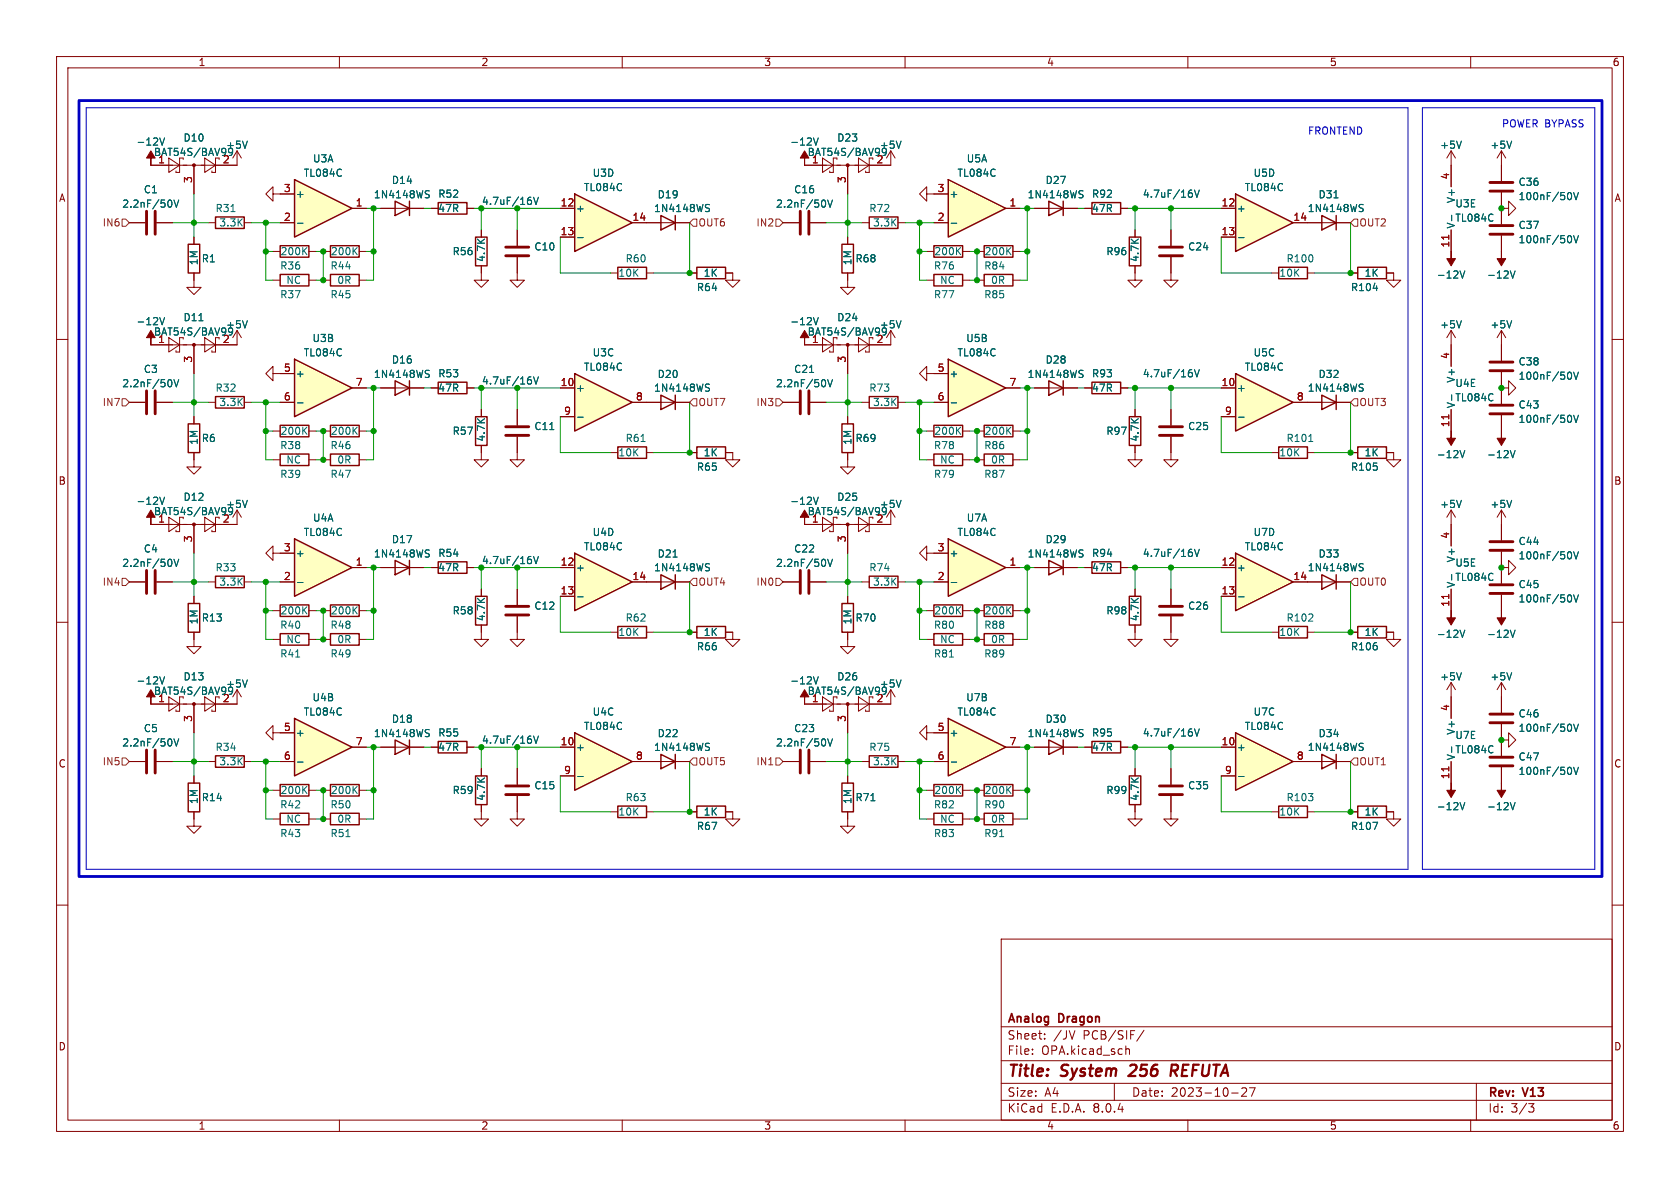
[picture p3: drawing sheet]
<svg xmlns="http://www.w3.org/2000/svg" width="297mm" height="210mm" viewBox="0 0 297 210" stroke-linecap="round" stroke-linejoin="round" font-family="sans-serif">
<defs><g id="words">
<g font-size="2.8" fill="#840000">
<text x="178" y="190.9">Title:</text>
<text x="187.7" y="190.9">System</text>
<text x="200.6" y="190.9">256</text>
<text x="208.6" y="190.9">REFUTA</text>
</g>
<g font-size="2.1" fill="#840000">
<text x="178" y="184">Sheet:</text>
<text x="178" y="181.2">Analog</text>
<text x="186.2" y="184">/JV</text>
<text x="187.2" y="181.2">Dragon</text>
<text x="191.5" y="184">PCB/SIF/</text>
<text x="178" y="186.7">File:</text>
<text x="184.1" y="186.7">OPA.kicad_sch</text>
<text x="178" y="196.9">KiCad</text>
<text x="178" y="194.1">Size:</text>
<text x="184.7" y="194.1">A4</text>
<text x="185.7" y="196.9">E.D.A.</text>
<text x="193.3" y="196.9">8.0.4</text>
<text x="200" y="194.1">Date:</text>
<text x="207" y="194.1">2023-10-27</text>
<text x="263" y="194.3">Rev:</text>
<text x="263" y="196.9">Id:</text>
<text x="267.1" y="196.9">3/3</text>
<text x="269.4" y="194.3">V13</text>
</g>
<g font-size="1.8" fill="#840000">
<text x="35" y="11.9">1</text>
<text x="85" y="11.9">2</text>
<text x="135" y="11.9">3</text>
<text x="185" y="11.9">4</text>
<text x="235" y="11.9">5</text>
<text x="285" y="11.9">6</text>
<text x="10.3" y="35.9">A</text>
<text x="285.3" y="35.9">A</text>
<text x="10.3" y="85.9">B</text>
<text x="285.3" y="85.9">B</text>
<text x="10.3" y="135.9">C</text>
<text x="285.3" y="135.9">C</text>
<text x="10.3" y="185.9">D</text>
<text x="285.3" y="185.9">D</text>
<text x="35" y="199.9">1</text>
<text x="85" y="199.9">2</text>
<text x="135" y="199.9">3</text>
<text x="185" y="199.9">4</text>
<text x="235" y="199.9">5</text>
<text x="285" y="199.9">6</text>
</g>
<g font-size="1.8" fill="#0000c2">
<text x="231.1" y="23.9">FRONTEND</text>
<text x="265.4" y="22.6">POWER BYPASS</text>
</g>
<g font-size="1.8" fill="#006464">
<text x="24" y="25.9">-12V</text>
<text x="27.1" y="27.8">BAT54S/BAV99</text>
<text x="32.3" y="25.2">D10</text>
<text x="39.9" y="26.5">+5V</text>
<text x="55.2" y="28.9">U3A</text>
<text x="139.6" y="25.9">-12V</text>
<text x="142.7" y="27.8">BAT54S/BAV99</text>
<text x="147.9" y="25.2">D23</text>
<text x="155.4" y="26.5">+5V</text>
<text x="170.8" y="28.9">U5A</text>
<text x="254.5" y="26.5">+5V</text>
<text x="263.4" y="26.5">+5V</text>
<text x="25.3" y="34.4">C1</text>
<text x="52.2" y="35.2">+</text>
<text x="53.6" y="31.5">TL084C</text>
<text x="66" y="35.3">1N4148WS</text>
<text x="69.2" y="32.7">D14</text>
<text x="77.4" y="35.2">R52</text>
<text x="103.1" y="34">TL084C</text>
<text x="104.7" y="31.5">U3D</text>
<text x="116.2" y="35.3">D19</text>
<text x="140.3" y="34.4">C16</text>
<text x="167.8" y="35.2">+</text>
<text x="169.2" y="31.5">TL084C</text>
<text x="181.6" y="35.3">1N4148WS</text>
<text x="184.7" y="32.7">D27</text>
<text x="192.9" y="35.2">R92</text>
<text x="201.9" y="35.2">4.7uF/16V</text>
<text x="220" y="34">TL084C</text>
<text x="221.5" y="31.5">U5D</text>
<text x="233" y="35.3">D31</text>
<text x="268.4" y="33">C36</text>
<text x="268.4" y="35.6">100nF/50V</text>
<text x="21.5" y="36.9">2.2nF/50V</text>
<text x="38" y="37.7">R31</text>
<text x="38.7" y="40.2">3.3K</text>
<text x="77.4" y="37.7">47R</text>
<text x="85.1" y="36.4">4.7uF/16V</text>
<text x="101.7" y="37.7">+</text>
<text x="115.5" y="37.7">1N4148WS</text>
<text x="137.1" y="36.9">2.2nF/50V</text>
<text x="153.6" y="37.7">R72</text>
<text x="154.2" y="40.2">3.3K</text>
<text x="192.9" y="37.7">47R</text>
<text x="218.6" y="37.7">+</text>
<text x="231.1" y="37.7">1N4148WS</text>
<text x="257.2" y="36.9">U3E</text>
<text x="257.2" y="39.4">TL084C</text>
<text x="257.4" y="40.5" transform="rotate(-90 257.4 40.5)">V-</text>
<text x="257.4" y="36" transform="rotate(-90 257.4 36)">V+</text>
<text x="268.4" y="40.7">C37</text>
<text x="35.2" y="47" transform="rotate(-90 35.2 47)">1M</text>
<text x="35.6" y="46.6">R1</text>
<text x="49.4" y="47.9">R36</text>
<text x="49.5" y="45.3">200K</text>
<text x="58.3" y="47.9">R44</text>
<text x="58.4" y="45.3">200K</text>
<text x="79.9" y="45.3">R56</text>
<text x="86" y="46.4" transform="rotate(-90 86 46.4)">4.7K</text>
<text x="94.4" y="44.5">C10</text>
<text x="110.5" y="46.6">R60</text>
<text x="150.7" y="47" transform="rotate(-90 150.7 47)">1M</text>
<text x="151.1" y="46.6">R68</text>
<text x="165" y="47.9">R76</text>
<text x="165.1" y="45.3">200K</text>
<text x="173.9" y="47.9">R84</text>
<text x="174" y="45.3">200K</text>
<text x="195.5" y="45.3">R96</text>
<text x="201.5" y="46.4" transform="rotate(-90 201.5 46.4)">4.7K</text>
<text x="209.9" y="44.5">C24</text>
<text x="227.3" y="46.6">R100</text>
<text x="268.4" y="43.2">100nF/50V</text>
<text x="49.4" y="52.9">R37</text>
<text x="50.5" y="50.4">NC</text>
<text x="58.3" y="52.9">R45</text>
<text x="59.5" y="50.4">0R</text>
<text x="109.2" y="49.1">10K</text>
<text x="123.1" y="51.7">R64</text>
<text x="124.3" y="49.1">1K</text>
<text x="165" y="52.9">R77</text>
<text x="166.1" y="50.4">NC</text>
<text x="173.9" y="52.9">R85</text>
<text x="175.1" y="50.4">0R</text>
<text x="226.1" y="49.1">10K</text>
<text x="238.7" y="51.7">R104</text>
<text x="241.1" y="49.1">1K</text>
<text x="253.9" y="49.4">-12V</text>
<text x="262.8" y="49.4">-12V</text>
<text x="24" y="57.7">-12V</text>
<text x="27.1" y="59.5">BAT54S/BAV99</text>
<text x="32.3" y="57">D11</text>
<text x="39.9" y="58.2">+5V</text>
<text x="139.6" y="57.7">-12V</text>
<text x="142.7" y="59.5">BAT54S/BAV99</text>
<text x="147.9" y="57">D24</text>
<text x="155.4" y="58.2">+5V</text>
<text x="254.5" y="58.2">+5V</text>
<text x="263.4" y="58.2">+5V</text>
<text x="53.6" y="63.2">TL084C</text>
<text x="55.1" y="60.7">U3B</text>
<text x="69.2" y="64.5">D16</text>
<text x="103.1" y="65.7">TL084C</text>
<text x="104.7" y="63.2">U3C</text>
<text x="169.2" y="63.2">TL084C</text>
<text x="170.7" y="60.7">U5B</text>
<text x="184.7" y="64.5">D28</text>
<text x="220" y="65.7">TL084C</text>
<text x="221.5" y="63.2">U5C</text>
<text x="268.4" y="64.8">C38</text>
<text x="21.5" y="68.7">2.2nF/50V</text>
<text x="25.3" y="66.1">C3</text>
<text x="38" y="69.4">R32</text>
<text x="38.7" y="72">3.3K</text>
<text x="52.2" y="66.9">+</text>
<text x="66" y="67">1N4148WS</text>
<text x="77.4" y="66.9">R53</text>
<text x="77.4" y="69.4">47R</text>
<text x="85.1" y="68.2">4.7uF/16V</text>
<text x="101.7" y="69.4">+</text>
<text x="115.5" y="69.4">1N4148WS</text>
<text x="116.2" y="67">D20</text>
<text x="137.1" y="68.7">2.2nF/50V</text>
<text x="140.3" y="66.1">C21</text>
<text x="153.6" y="69.4">R73</text>
<text x="154.2" y="72">3.3K</text>
<text x="167.8" y="66.9">+</text>
<text x="181.6" y="67">1N4148WS</text>
<text x="192.9" y="66.9">R93</text>
<text x="192.9" y="69.4">47R</text>
<text x="201.9" y="66.9">4.7uF/16V</text>
<text x="218.6" y="69.4">+</text>
<text x="231.1" y="69.4">1N4148WS</text>
<text x="233" y="67">D32</text>
<text x="257.2" y="68.6">U4E</text>
<text x="257.2" y="71.1">TL084C</text>
<text x="257.4" y="67.8" transform="rotate(-90 257.4 67.8)">V+</text>
<text x="268.4" y="67.3">100nF/50V</text>
<text x="49.5" y="77.1">200K</text>
<text x="58.4" y="77.1">200K</text>
<text x="79.9" y="77.1">R57</text>
<text x="94.4" y="76.2">C11</text>
<text x="165.1" y="77.1">200K</text>
<text x="174" y="77.1">200K</text>
<text x="195.5" y="77.1">R97</text>
<text x="209.9" y="76.2">C25</text>
<text x="257.4" y="72.3" transform="rotate(-90 257.4 72.3)">V-</text>
<text x="268.4" y="72.4">C43</text>
<text x="268.4" y="75">100nF/50V</text>
<text x="35.2" y="78.7" transform="rotate(-90 35.2 78.7)">1M</text>
<text x="35.6" y="78.3">R6</text>
<text x="49.4" y="79.6">R38</text>
<text x="50.5" y="82.1">NC</text>
<text x="58.3" y="79.6">R46</text>
<text x="59.5" y="82.1">0R</text>
<text x="86" y="78.2" transform="rotate(-90 86 78.2)">4.7K</text>
<text x="109.2" y="80.9">10K</text>
<text x="110.5" y="78.3">R61</text>
<text x="123.1" y="83.4">R65</text>
<text x="124.3" y="80.9">1K</text>
<text x="150.7" y="78.7" transform="rotate(-90 150.7 78.7)">1M</text>
<text x="151.1" y="78.3">R69</text>
<text x="165" y="79.6">R78</text>
<text x="166.1" y="82.1">NC</text>
<text x="173.9" y="79.6">R86</text>
<text x="175.1" y="82.1">0R</text>
<text x="201.5" y="78.2" transform="rotate(-90 201.5 78.2)">4.7K</text>
<text x="226.1" y="80.9">10K</text>
<text x="227.3" y="78.3">R101</text>
<text x="238.7" y="83.4">R105</text>
<text x="241.1" y="80.9">1K</text>
<text x="253.9" y="81.2">-12V</text>
<text x="262.8" y="81.2">-12V</text>
<text x="24" y="89.4">-12V</text>
<text x="32.3" y="88.7">D12</text>
<text x="39.9" y="90">+5V</text>
<text x="49.4" y="84.7">R39</text>
<text x="58.3" y="84.7">R47</text>
<text x="139.6" y="89.4">-12V</text>
<text x="147.9" y="88.7">D25</text>
<text x="155.4" y="90">+5V</text>
<text x="165" y="84.7">R79</text>
<text x="173.9" y="84.7">R87</text>
<text x="254.5" y="90">+5V</text>
<text x="263.4" y="90">+5V</text>
<text x="27.1" y="91.3">BAT54S/BAV99</text>
<text x="53.6" y="95">TL084C</text>
<text x="55.2" y="92.4">U4A</text>
<text x="104.7" y="95">U4D</text>
<text x="142.7" y="91.3">BAT54S/BAV99</text>
<text x="169.2" y="95">TL084C</text>
<text x="170.8" y="92.4">U7A</text>
<text x="221.5" y="95">U7D</text>
<text x="21.5" y="100.4">2.2nF/50V</text>
<text x="25.3" y="97.9">C4</text>
<text x="38" y="101.2">R33</text>
<text x="52.2" y="98.7">+</text>
<text x="66" y="98.8">1N4148WS</text>
<text x="69.2" y="96.2">D17</text>
<text x="77.4" y="98.7">R54</text>
<text x="77.4" y="101.2">47R</text>
<text x="85.1" y="99.9">4.7uF/16V</text>
<text x="101.7" y="101.2">+</text>
<text x="103.1" y="97.5">TL084C</text>
<text x="115.5" y="101.2">1N4148WS</text>
<text x="116.2" y="98.8">D21</text>
<text x="137.1" y="100.4">2.2nF/50V</text>
<text x="140.3" y="97.9">C22</text>
<text x="153.6" y="101.2">R74</text>
<text x="167.8" y="98.7">+</text>
<text x="181.6" y="98.8">1N4148WS</text>
<text x="184.7" y="96.2">D29</text>
<text x="192.9" y="98.7">R94</text>
<text x="192.9" y="101.2">47R</text>
<text x="201.9" y="98.7">4.7uF/16V</text>
<text x="218.6" y="101.2">+</text>
<text x="220" y="97.5">TL084C</text>
<text x="231.1" y="101.2">1N4148WS</text>
<text x="233" y="98.8">D33</text>
<text x="257.2" y="100.4">U5E</text>
<text x="257.4" y="99.5" transform="rotate(-90 257.4 99.5)">V+</text>
<text x="268.4" y="96.5">C44</text>
<text x="268.4" y="99.1">100nF/50V</text>
<text x="38.7" y="103.7">3.3K</text>
<text x="94.4" y="108">C12</text>
<text x="154.2" y="103.7">3.3K</text>
<text x="209.9" y="108">C26</text>
<text x="257.2" y="102.9">TL084C</text>
<text x="257.4" y="104" transform="rotate(-90 257.4 104)">V-</text>
<text x="268.4" y="104.2">C45</text>
<text x="268.4" y="106.7">100nF/50V</text>
<text x="35.2" y="110.5" transform="rotate(-90 35.2 110.5)">1M</text>
<text x="35.6" y="110.1">R13</text>
<text x="49.4" y="111.4">R40</text>
<text x="49.5" y="108.8">200K</text>
<text x="50.5" y="113.9">NC</text>
<text x="58.3" y="111.4">R48</text>
<text x="58.4" y="108.8">200K</text>
<text x="59.5" y="113.9">0R</text>
<text x="79.9" y="108.8">R58</text>
<text x="86" y="109.9" transform="rotate(-90 86 109.9)">4.7K</text>
<text x="109.2" y="112.6">10K</text>
<text x="110.5" y="110.1">R62</text>
<text x="124.3" y="112.6">1K</text>
<text x="150.7" y="110.5" transform="rotate(-90 150.7 110.5)">1M</text>
<text x="151.1" y="110.1">R70</text>
<text x="165" y="111.4">R80</text>
<text x="165.1" y="108.8">200K</text>
<text x="166.1" y="113.9">NC</text>
<text x="173.9" y="111.4">R88</text>
<text x="174" y="108.8">200K</text>
<text x="175.1" y="113.9">0R</text>
<text x="195.5" y="108.8">R98</text>
<text x="201.5" y="109.9" transform="rotate(-90 201.5 109.9)">4.7K</text>
<text x="226.1" y="112.6">10K</text>
<text x="227.3" y="110.1">R102</text>
<text x="241.1" y="112.6">1K</text>
<text x="253.9" y="112.9">-12V</text>
<text x="262.8" y="112.9">-12V</text>
<text x="49.4" y="116.4">R41</text>
<text x="58.3" y="116.4">R49</text>
<text x="123.1" y="115.2">R66</text>
<text x="165" y="116.4">R81</text>
<text x="173.9" y="116.4">R89</text>
<text x="238.7" y="115.2">R106</text>
<text x="24" y="121.2">-12V</text>
<text x="27.1" y="123">BAT54S/BAV99</text>
<text x="32.3" y="120.5">D13</text>
<text x="39.9" y="121.7">+5V</text>
<text x="55.1" y="124.2">U4B</text>
<text x="139.6" y="121.2">-12V</text>
<text x="142.7" y="123">BAT54S/BAV99</text>
<text x="147.9" y="120.5">D26</text>
<text x="155.4" y="121.7">+5V</text>
<text x="170.7" y="124.2">U7B</text>
<text x="254.5" y="120.5">+5V</text>
<text x="263.4" y="120.5">+5V</text>
<text x="25.3" y="129.6">C5</text>
<text x="52.2" y="130.4">+</text>
<text x="53.6" y="126.7">TL084C</text>
<text x="66" y="130.5">1N4148WS</text>
<text x="69.2" y="128">D18</text>
<text x="77.4" y="130.4">R55</text>
<text x="85.1" y="131.7">4.7uF/16V</text>
<text x="103.1" y="129.2">TL084C</text>
<text x="104.7" y="126.7">U4C</text>
<text x="116.2" y="130.5">D22</text>
<text x="140.3" y="129.6">C23</text>
<text x="167.8" y="130.4">+</text>
<text x="169.2" y="126.7">TL084C</text>
<text x="181.6" y="130.5">1N4148WS</text>
<text x="184.7" y="128">D30</text>
<text x="192.9" y="130.4">R95</text>
<text x="201.9" y="130.4">4.7uF/16V</text>
<text x="220" y="129.2">TL084C</text>
<text x="221.5" y="126.7">U7C</text>
<text x="233" y="130.5">D34</text>
<text x="257.2" y="130.8">U7E</text>
<text x="257.4" y="130" transform="rotate(-90 257.4 130)">V+</text>
<text x="268.4" y="127">C46</text>
<text x="268.4" y="129.6">100nF/50V</text>
<text x="21.5" y="132.2">2.2nF/50V</text>
<text x="38" y="132.9">R34</text>
<text x="38.7" y="135.5">3.3K</text>
<text x="77.4" y="132.9">47R</text>
<text x="101.7" y="132.9">+</text>
<text x="115.5" y="132.9">1N4148WS</text>
<text x="137.1" y="132.2">2.2nF/50V</text>
<text x="153.6" y="132.9">R75</text>
<text x="154.2" y="135.5">3.3K</text>
<text x="192.9" y="132.9">47R</text>
<text x="218.6" y="132.9">+</text>
<text x="231.1" y="132.9">1N4148WS</text>
<text x="257.2" y="133.4">TL084C</text>
<text x="257.4" y="134.5" transform="rotate(-90 257.4 134.5)">V-</text>
<text x="268.4" y="134.6">C47</text>
<text x="268.4" y="137.2">100nF/50V</text>
<text x="35.2" y="142.2" transform="rotate(-90 35.2 142.2)">1M</text>
<text x="35.6" y="141.8">R14</text>
<text x="49.4" y="143.1">R42</text>
<text x="49.5" y="140.6">200K</text>
<text x="58.3" y="143.1">R50</text>
<text x="58.4" y="140.6">200K</text>
<text x="79.9" y="140.6">R59</text>
<text x="86" y="141.7" transform="rotate(-90 86 141.7)">4.7K</text>
<text x="94.4" y="139.7">C15</text>
<text x="110.5" y="141.8">R63</text>
<text x="150.7" y="142.2" transform="rotate(-90 150.7 142.2)">1M</text>
<text x="151.1" y="141.8">R71</text>
<text x="165" y="143.1">R82</text>
<text x="165.1" y="140.6">200K</text>
<text x="173.9" y="143.1">R90</text>
<text x="174" y="140.6">200K</text>
<text x="195.5" y="140.6">R99</text>
<text x="201.5" y="141.7" transform="rotate(-90 201.5 141.7)">4.7K</text>
<text x="209.9" y="139.7">C35</text>
<text x="227.3" y="141.8">R103</text>
<text x="253.9" y="143.4">-12V</text>
<text x="262.8" y="143.4">-12V</text>
<text x="49.4" y="148.2">R43</text>
<text x="50.5" y="145.6">NC</text>
<text x="58.3" y="148.2">R51</text>
<text x="59.5" y="145.6">0R</text>
<text x="109.2" y="144.4">10K</text>
<text x="123.1" y="146.9">R67</text>
<text x="124.3" y="144.4">1K</text>
<text x="165" y="148.2">R83</text>
<text x="166.1" y="145.6">NC</text>
<text x="173.9" y="148.2">R91</text>
<text x="175.1" y="145.6">0R</text>
<text x="226.1" y="144.4">10K</text>
<text x="238.7" y="146.9">R107</text>
<text x="241.1" y="144.4">1K</text>
</g>
<g font-size="1.8" fill="#a90000">
<text x="27.9" y="29">1</text>
<text x="39.3" y="29">2</text>
<text x="143.4" y="29">1</text>
<text x="154.9" y="29">2</text>
<text x="34" y="32.5" transform="rotate(-90 34 32.5)">3</text>
<text x="50.1" y="34">3</text>
<text x="149.6" y="32.5" transform="rotate(-90 149.6 32.5)">3</text>
<text x="165.7" y="34">3</text>
<text x="256.3" y="31.8" transform="rotate(-90 256.3 31.8)">4</text>
<text x="50.1" y="39.1">2</text>
<text x="62.8" y="36.6">1</text>
<text x="99" y="36.6">12</text>
<text x="99" y="41.7">13</text>
<text x="111.7" y="39.1">14</text>
<text x="165.7" y="39.1">2</text>
<text x="178.4" y="36.6">1</text>
<text x="215.9" y="36.6">12</text>
<text x="215.9" y="41.7">13</text>
<text x="228.6" y="39.1">14</text>
<text x="256.3" y="43.9" transform="rotate(-90 256.3 43.9)">11</text>
<text x="27.9" y="60.7">1</text>
<text x="34" y="64.2" transform="rotate(-90 34 64.2)">3</text>
<text x="39.3" y="60.7">2</text>
<text x="50.1" y="65.8">5</text>
<text x="143.4" y="60.7">1</text>
<text x="149.6" y="64.2" transform="rotate(-90 149.6 64.2)">3</text>
<text x="154.9" y="60.7">2</text>
<text x="165.7" y="65.8">5</text>
<text x="256.3" y="63.6" transform="rotate(-90 256.3 63.6)">4</text>
<text x="50.1" y="70.9">6</text>
<text x="62.8" y="68.3">7</text>
<text x="99" y="68.3">10</text>
<text x="112.3" y="70.9">8</text>
<text x="165.7" y="70.9">6</text>
<text x="178.4" y="68.3">7</text>
<text x="215.9" y="68.3">10</text>
<text x="229.2" y="70.9">8</text>
<text x="99.6" y="73.4">9</text>
<text x="216.5" y="73.4">9</text>
<text x="256.3" y="75.6" transform="rotate(-90 256.3 75.6)">11</text>
<text x="27.9" y="92.5">1</text>
<text x="34" y="96" transform="rotate(-90 34 96)">3</text>
<text x="39.3" y="92.5">2</text>
<text x="143.4" y="92.5">1</text>
<text x="149.6" y="96" transform="rotate(-90 149.6 96)">3</text>
<text x="154.9" y="92.5">2</text>
<text x="256.3" y="95.3" transform="rotate(-90 256.3 95.3)">4</text>
<text x="50.1" y="97.5">3</text>
<text x="62.8" y="100.1">1</text>
<text x="99" y="100.1">12</text>
<text x="165.7" y="97.5">3</text>
<text x="178.4" y="100.1">1</text>
<text x="215.9" y="100.1">12</text>
<text x="50.1" y="102.6">2</text>
<text x="99" y="105.2">13</text>
<text x="111.7" y="102.6">14</text>
<text x="165.7" y="102.6">2</text>
<text x="215.9" y="105.2">13</text>
<text x="228.6" y="102.6">14</text>
<text x="256.3" y="107.4" transform="rotate(-90 256.3 107.4)">11</text>
<text x="27.9" y="124.2">1</text>
<text x="39.3" y="124.2">2</text>
<text x="143.4" y="124.2">1</text>
<text x="154.9" y="124.2">2</text>
<text x="256.3" y="125.8" transform="rotate(-90 256.3 125.8)">4</text>
<text x="34" y="127.7" transform="rotate(-90 34 127.7)">3</text>
<text x="50.1" y="129.3">5</text>
<text x="62.8" y="131.8">7</text>
<text x="99" y="131.8">10</text>
<text x="149.6" y="127.7" transform="rotate(-90 149.6 127.7)">3</text>
<text x="165.7" y="129.3">5</text>
<text x="178.4" y="131.8">7</text>
<text x="215.9" y="131.8">10</text>
<text x="50.1" y="134.4">6</text>
<text x="99.6" y="136.9">9</text>
<text x="112.3" y="134.4">8</text>
<text x="165.7" y="134.4">6</text>
<text x="216.5" y="136.9">9</text>
<text x="229.2" y="134.4">8</text>
<text x="256.3" y="137.8" transform="rotate(-90 256.3 137.8)">11</text>
</g>
<g font-size="1.8" fill="#725600">
<text x="18.1" y="40.2">IN6</text>
<text x="123.4" y="40.2">OUT6</text>
<text x="133.6" y="40.2">IN2</text>
<text x="240.2" y="40.2">OUT2</text>
<text x="18.1" y="72">IN7</text>
<text x="123.4" y="72">OUT7</text>
<text x="133.6" y="72">IN3</text>
<text x="240.2" y="72">OUT3</text>
<text x="18.1" y="103.7">IN4</text>
<text x="123.4" y="103.7">OUT4</text>
<text x="133.6" y="103.7">IN0</text>
<text x="240.2" y="103.7">OUT0</text>
<text x="18.1" y="135.5">IN5</text>
<text x="123.4" y="135.5">OUT5</text>
<text x="133.6" y="135.5">IN1</text>
<text x="240.2" y="135.5">OUT1</text>
</g>
</g></defs>
<g fill="none" stroke="#840000" stroke-width=".18">
<path d="M10 10h277v190h-277zM12 12h273v186h-273zM60 10v2M110 10v2M160 10v2M210 10v2M260 10v2M36.8 39.4h1.3M43.2 39.4h1.2M10 60h2M34.3 48.3v2.5h1.3l-1.3 1.3-1.3-1.3h1.3M34.3 41.9v1.3"/>
<path d="M285 60h2M91.4 72.4v2.8M91.4 77.2v2.8M85.1 80v1.3h1.3l-1.3 1.3-1.3-1.3h1.3M10 110h2M76.2 100.3h1.3M82.5 100.3h1.3M285 110h2M22.9 134.6h2.8M27.7 134.6h2.8M41.9 121.9l-.8 1.3M41.9 121.9v2.6"/>
<path d="M41.9 121.9l.8 1.3M10 160h2M285 160h2M177 166h108v32h-108zM60 198v2M110 198v2M160 198v2M177 194.5h108M177 191.5h108M177 187.5h108M177 181.5h108M182.5 186.3v.1"/>
<path d="M182.5 185.5v.1M184.7 183.6v.1M184.7 182.8v.1M190 182.2l-.5 1.5M197 191.5v3M199 184.9v1.5M199 185.5l.2-.1 .4 .1 .1 .9M202.2 182.1l-1.2 2M210 198v2M217.7 193.2h1.2M219.5 192.4l.6-.1 .2 .1 .1 .3-.9 1.1h.9M220.9 192.3h1l-.7 1.5"/>
<path d="M260 198v2M261 191.5v6.5M270.2 195.1h1l-.5 .6 .4 .1 .1 .5-.3 .3h-.4"/>
</g>
<path d="M200.8 189.1l-1.3 1.1h1.2M207.5 189.3l.6 .9M207.9 188.2h-.7l-.3 2M208 189.2l-1 .1" fill="none" stroke="#840000" stroke-width=".4"/>
<path d="M89.4 75.4h4.1M89.4 77h4.1M25.9 132.6v4.1M27.4 132.6v4.1" fill="none" stroke="#840000" stroke-width=".51"/>
<path d="M40.8 37.4h.8M93.6 66.6h.2M93.7 67.1l.3 .2v.3l-.3 .3M94.3 66.6l.5 1.3 .4-1.3M97.2 75.9h.7M30.2 130.7l.2 .4-.2 .7M30.8 130.6l.4 1.3 .4-1.3M43.7 120.2l-.4 1.3" fill="none" stroke="#006464" stroke-width=".18"/>
<path d="M38.1 38.4h5.1v2h-5.1zM33.3 43.2h2v5.1h-2zM77.5 99.3h5v2h-5z" fill="none" stroke="#840000" stroke-width=".25"/>
<path d="M52.1 63.5l10.1 5.1-10.1 5.1z" fill="#ffffc2"/>
<path d="M49.5 43.4h5.1v2.1h-5.1zM49.5 48.5h5.1v2h-5.1zM58.4 48.5h5.1v2h-5.1zM58.4 43.4h5.1v2.1h-5.1zM52.1 63.5l10.1 5.1-10.1 5.1zM69.8 67.3l2.6 1.3-2.6 1.3zM72.4 67.3v2.6" fill="none" stroke="#840000" stroke-width=".25"/>
<g fill="none" stroke="#840000" stroke-width=".18">
<path d="M29.8 59.7l1.9 1.3-1.9 1.2zM31.7 59.7v2.5h-.6v-.2M36.2 59.7l1.9 1.3-1.9 1.2zM38.1 59.7v2.5h-.6v-.2M41.9 58.4l-.8 1.3M41.9 58.4v2.6h-15.2M41.9 58.4l.8 1.3M48.3 49.5h1.2M48.3 44.5h1.2M54.6 49.5h1.3M54.6 44.5h1.3M57.1 49.5h1.3"/>
<path d="M57.1 44.5h1.3M63.5 49.5h1.3M63.5 44.5h1.3M22.9 71.1h2.8M27.7 71.1h2.8M34.3 61v5M48.3 66v-1.2l-1.3 1.2 1.3 1.3v-1.3h3.8M49.5 71.1h2.6M62.2 68.6h2.6M67.3 68.6h7.6"/>
</g>
<g fill="none" stroke="#006464" stroke-width=".18">
<path d="M28.2 56.1l.5 1.3 .4-1.3M35.2 56.7h.7M41.1 58.7l-.3 .5M43.7 56.7l-.4 1.3M53.7 44.3l.6 .7M54.3 43.8l-.8 .7M62.6 44.3l.5 .7M63.1 43.8l-.7 .7M30.2 67.2l.2 .4-.2 .7M30.8 67.1l.4 1.3 .4-1.3M52.6 71.2h1M75.4 66.1l.4 .1 .1 .3-.2 .2h-.3"/>
<path d="M75.4 65.5h.5"/>
</g>
<g fill="#840000" stroke="#840000" stroke-width=".18">
<path d="M26.7 58.4l.7 1.3h-.7v1.3v-1.3h-.8z"/>
<circle cx="34.3" cy="61" r=".25"/>
</g>
<path d="M25.9 69.1v4.1M27.4 69.1v4.1" fill="none" stroke="#840000" stroke-width=".51"/>
<path d="M167.6 127l10.2 5.1-10.2 5.1z" fill="#ffffc2"/>
<g fill="none" stroke="#840000" stroke-width=".25">
<path d="M84.1 41.9h2v5.1h-2zM109.2 47.2h5.1v2.1h-5.1zM38.1 70.1h5.1v2h-5.1zM77.5 67.6h5v2h-5zM84.1 73.7h2v5h-2zM109.2 79h5.1v2h-5.1zM116.8 69.9l2.6 1.2-2.6 1.3zM119.4 69.9v2.5M123.2 79h5.1v2h-5.1zM38.1 101.9h5.1v2h-5.1zM84.1 105.4h2v5.1h-2zM58.4 138.7h5.1v2h-5.1z"/>
<path d="M69.8 130.8l2.6 1.3-2.6 1.3zM72.4 130.8v2.6M84.1 137.2h2v5h-2zM116.8 133.4l2.6 1.2-2.6 1.3zM119.4 133.4v2.5M167.6 127l10.2 5.1-10.2 5.1z"/>
</g>
<g fill="none" stroke="#840000" stroke-width=".18">
<path d="M85.1 47v2.5h1.3l-1.3 1.3-1.3-1.3h1.3M85.1 40.6v1.3M91.4 45.5v4h1.3l-1.3 1.3-1.2-1.3h1.2M91.4 40.6v2.8M107.9 48.3h1.3M114.3 48.3h1.3M145.4 59.7l1.9 1.3-1.9 1.2zM147.3 59.7v2.5h-.6v-.2M149.9 49.5v1.3h1.2l-1.2 1.3-1.3-1.3h1.3M151.8 59.7l1.9 1.3-1.9 1.2zM153.7 59.7v2.5h-.7v-.2M36.8 71.1h1.3"/>
<path d="M43.2 71.1h1.2M76.2 68.6h1.3M82.5 68.6h1.3M85.1 72.4v1.3M85.1 78.7v1.3M114.3 71.1h7.6M142.2 61h15.3M149.9 61v5M26.7 92.7h15.2M29.8 91.4l1.9 1.3-1.9 1.3zM31.7 91.4v2.6h-.6v-.3M34.3 81.3v1.3h1.3l-1.3 1.2-1.3-1.2h1.3"/>
<path d="M34.3 92.7v5.1M36.2 91.4l1.9 1.3-1.9 1.3zM38.1 91.4v2.6h-.6v-.3M107.9 80h1.3M114.3 80h1.3M121.9 80h1.3M128.3 80h1.2v1.3h1.3l-1.3 1.3-1.2-1.3h1.2M22.9 102.9h2.8M27.7 102.9h2.8M34.3 113v1.3h1.3l-1.3 1.3-1.3-1.3h1.3M36.8 102.9h1.3M43.2 102.9h1.2"/>
<path d="M85.1 110.5v2.5h1.3l-1.3 1.3-1.3-1.3h1.3M85.1 104.1v1.3M91.4 109v4h1.3l-1.3 1.3-1.2-1.3h1.2M91.4 104.1v2.8M48.3 129.5v-1.2l-1.3 1.2 1.3 1.3v-1.3h1.2M57.1 139.7h1.3M63.5 139.7h1.3M67.3 132.1h7.6M85.1 135.9v1.3M114.3 134.6h7.6M165.1 129.5h2.5M165.1 134.6h2.5"/>
<path d="M177.8 132.1h2.5M85.1 142.2v2.6h1.3l-1.3 1.3-1.3-1.3h1.3M91.4 143.5v1.3h1.3l-1.3 1.3-1.2-1.3h1.2M129.5 143.5v1.3h1.3l-1.3 1.3-1.2-1.3h1.2"/>
</g>
<g fill="none" stroke="#006464" stroke-width=".18">
<path d="M93.6 34.9h.2M93.7 35.4l.3 .2v.3l-.3 .2M94.3 34.9l.5 1.2 .4-1.2M156.7 58.7l-.4 .5M113.3 78h.7M124.9 68.5l.4 .1 .1 .3-.2 .3h-.3M124.9 67.9h.5M30.2 98.9l.2 .4-.2 .8M30.8 98.9l.4 1.2 .4-1.2M41.1 90.4l-.3 .6M93.6 98.4h.2M93.7 98.9l.3 .2v.3l-.3 .2"/>
<path d="M94.3 98.4l.5 1.2 .4-1.2M62.6 139.6l.5 .7M63.1 139l-.7 .7M75.4 129.6l.4 .1 .1 .3-.2 .2h-.3M75.4 129h.5M124.9 132l.4 .1 .1 .3-.2 .3h-.3M124.9 131.4h.5M168.2 134.7h.9"/>
</g>
<path d="M89.4 43.7h4.1M89.4 45.2h4.1M25.9 100.8v4.1M27.4 100.8v4.1M89.4 107.2h4.1M89.4 108.7h4.1" fill="none" stroke="#840000" stroke-width=".51"/>
<g fill="#840000" stroke="#840000" stroke-width=".18">
<circle cx="34.3" cy="92.7" r=".25"/>
<circle cx="149.9" cy="61" r=".25"/>
</g>
<path d="M101.6 66l10.2 5.1-10.2 5.1z" fill="#ffffc2"/>
<path d="M101.6 66l10.2 5.1-10.2 5.1z" fill="none" stroke="#840000" stroke-width=".25"/>
<path d="M99.1 68.6h2.5M99.1 73.7h2.5M111.8 71.1h2.5" fill="none" stroke="#840000" stroke-width=".18"/>
<path d="M102.1 73.8h1" fill="none" stroke="#006464" stroke-width=".18"/>
<path d="M101.6 97.8l10.2 5.1-10.2 5.1z" fill="#ffffc2"/>
<path d="M101.6 97.8l10.2 5.1-10.2 5.1zM109.2 110.7h5.1v2.1h-5.1zM116.8 101.6l2.6 1.3-2.6 1.2zM119.4 101.6v2.5M123.2 110.7h5.1v2.1h-5.1zM148.8 106.7h2.1v5.1h-2.1z" fill="none" stroke="#840000" stroke-width=".25"/>
<g fill="none" stroke="#840000" stroke-width=".18">
<path d="M163.8 34.3v-1.3l-1.2 1.3 1.2 1.3v-1.3h1.3M41.9 90.2l-.8 1.2M41.9 90.2v2.5M41.9 90.2l.8 1.2M99.1 100.3h2.5M99.1 105.4h2.5M107.9 111.8h1.3M111.8 102.9h10.1M114.3 111.8h1.3M121.9 111.8h1.3M128.3 111.8h1.2v1.2h1.3l-1.3 1.3-1.2-1.3h1.2M149.9 105.4v1.3"/>
<path d="M149.9 111.8v1.2M91.4 135.9v2.8M91.4 140.7v2.8"/>
</g>
<path d="M28.2 87.9l.5 1.3 .4-1.3M43.7 88.4l-.4 1.3M119 98.5h.7M124.9 99.6l.5 .1M102.1 105.5h1M124.9 100.2l.4 .2 .1 .3-.2 .2h-.3M93.6 130.1h.2M93.7 130.6l.3 .2v.3l-.3 .3M94.3 130.1l.5 1.3 .4-1.3" fill="none" stroke="#006464" stroke-width=".18"/>
<path d="M26.7 90.2l.7 1.2h-.7v1.3v-1.3h-.8z" fill="#840000" stroke="#840000" stroke-width=".18"/>
<path d="M89.4 138.9h4.1M89.4 140.5h4.1" fill="none" stroke="#840000" stroke-width=".51"/>
<path d="M101.6 129.5l10.2 5.1-10.2 5.1z" fill="#ffffc2"/>
<path d="M123.2 47.2h5.1v2.1h-5.1zM33.3 74.9h2v5.1h-2zM185.4 99.1l2.6 1.2-2.6 1.3zM188 99.1v2.5M49.5 112h5.1v2h-5.1zM77.5 131.1h5v2h-5zM101.6 129.5l10.2 5.1-10.2 5.1zM185.4 130.8l2.6 1.3-2.6 1.3zM188 130.8v2.6M109.2 142.5h5.1v2h-5.1z" fill="none" stroke="#840000" stroke-width=".25"/>
<g fill="none" stroke="#840000" stroke-width=".18">
<path d="M121.9 48.3h1.3M128.3 48.3h1.2v1.2h1.3l-1.3 1.3-1.2-1.3h1.2M34.3 73.7v1.2M34.3 80v1.3M200.7 80v1.3h1.2l-1.2 1.3-1.3-1.3h1.3M48.3 113h1.2M54.6 113h1.3M182.9 100.3h7.6M76.2 132.1h1.3M82.5 132.1h1.3M99.1 132.1h2.5M99.1 137.2h2.5"/>
<path d="M111.8 134.6h2.5M182.9 132.1h7.6M107.9 143.5h1.3M114.3 143.5h1.3"/>
</g>
<path d="M143.8 56.1l.4 1.3 .5-1.3M191 97.8l.3 .1 .2 .3-.3 .3h-.3M191 97.2l.5 .1M52.3 116.1h.7M102.1 137.3h1M191 129.6l.3 .1 .2 .3-.3 .2h-.3M191 129h.5" fill="none" stroke="#006464" stroke-width=".18"/>
<path d="M142.2 58.4l.8 1.3h-.8v1.3v-1.3h-.7z" fill="#840000" stroke="#840000" stroke-width=".18"/>
<path d="M52.1 127l10.1 5.1-10.1 5.1z" fill="#ffffc2"/>
<path d="M58.4 106.9h5.1v2.1h-5.1zM52.1 127l10.1 5.1-10.1 5.1z" fill="none" stroke="#840000" stroke-width=".25"/>
<path d="M48.3 97.8v-1.3l-1.3 1.3 1.3 1.3v-1.3h1.2M57.1 108h1.3M63.5 108h1.3M49.5 129.5h2.6M49.5 134.6h2.6M62.2 132.1h2.6" fill="none" stroke="#840000" stroke-width=".18"/>
<path d="M62.6 107.8l.5 .7M63.1 107.3l-.7 .7M52.6 134.7h1" fill="none" stroke="#006464" stroke-width=".18"/>
<path d="M52.1 95.3l10.1 5-10.1 5.1z" fill="#ffffc2"/>
<g fill="none" stroke="#840000" stroke-width=".25">
<path d="M49.5 75.2h5.1v2h-5.1zM58.4 75.2h5.1v2h-5.1zM185.4 67.3l2.6 1.3-2.6 1.3zM188 67.3v2.6M193 67.6h5.1v2h-5.1zM199.6 73.7h2.1v5h-2.1zM49.5 80.3h5.1v2h-5.1zM52.1 95.3l10.1 5-10.1 5.1zM58.4 80.3h5.1v2h-5.1zM69.8 99.1l2.6 1.2-2.6 1.3zM72.4 99.1v2.5M193 99.3h5.1v2h-5.1z"/>
<path d="M33.3 106.7h2v5.1h-2zM49.5 106.9h5.1v2.1h-5.1zM58.4 112h5.1v2h-5.1zM33.3 138.4h2v5.1h-2zM38.1 133.6h5.1v2h-5.1zM49.5 138.7h5.1v2h-5.1zM193 131.1h5.1v2h-5.1z"/>
</g>
<g fill="none" stroke="#840000" stroke-width=".18">
<path d="M200.7 48.3v1.2h1.2l-1.2 1.3-1.3-1.3h1.3M48.3 76.2h1.2M54.6 76.2h1.3M57.1 76.2h1.3M63.5 76.2h1.3M182.9 68.6h7.6M191.8 68.6h1.2M198.1 68.6h1.3M200.7 72.4v1.3M200.7 78.7v1.3M48.3 81.3h1.2M49.5 97.8h2.6"/>
<path d="M54.6 81.3h1.3M57.1 81.3h1.3M63.5 81.3h1.3M91.4 80v1.3h1.3l-1.3 1.3-1.2-1.3h1.2M34.3 105.4v1.3M34.3 111.8v1.2M48.3 108h1.2M49.5 102.9h2.6M54.6 108h1.3M57.1 113h1.3M62.2 100.3h2.6M63.5 113h1.3"/>
<path d="M67.3 100.3h7.6M191.8 100.3h1.2M198.1 100.3h1.3M26.7 124.5h15.2M29.8 123.2l1.9 1.3-1.9 1.2zM31.7 123.2v2.5h-.6v-.2M34.3 124.5v5M34.3 137.2v1.2M36.2 123.2l1.9 1.3-1.9 1.2zM36.8 134.6h1.3M38.1 123.2v2.5h-.6v-.2M43.2 134.6h1.2"/>
<path d="M48.3 139.7h1.2M54.6 139.7h1.3M191.8 132.1h1.2M198.1 132.1h1.3M34.3 143.5v1.3"/>
</g>
<g fill="none" stroke="#006464" stroke-width=".18">
<path d="M53.7 76.1l.6 .7M54.3 75.5l-.8 .7M62.6 76.1l.5 .7M63.1 75.5l-.7 .7M191 66.1l.3 .1 .2 .3-.3 .2h-.3M191 65.5h.5M75.4 97.8l.4 .1 .1 .3-.2 .3h-.3M75.4 97.2l.5 .1M28.2 119.6l.5 1.3 .4-1.3M52.6 103h1M53.7 107.8l.6 .7M54.3 107.3l-.8 .7"/>
<path d="M41.1 122.2l-.3 .5M53.7 139.6l.6 .7M54.3 139l-.8 .7"/>
</g>
<g fill="#840000" stroke="#840000" stroke-width=".18">
<path d="M26.7 121.9l.7 1.3h-.7v1.3v-1.3h-.8z"/>
<circle cx="34.3" cy="124.5" r=".25"/>
</g>
<path d="M218.4 34.3l10.2 5.1-10.2 5.1z" fill="#ffffc2"/>
<path d="M218.4 34.3l10.2 5.1-10.2 5.1zM233.7 38.1l2.5 1.3-2.5 1.2zM236.2 38.1v2.5M226.1 47.2h5v2.1h-5zM240 47.2h5.1v2.1h-5.1zM226.1 79h5v2h-5zM233.7 69.9l2.5 1.2-2.5 1.3zM236.2 69.9v2.5" fill="none" stroke="#840000" stroke-width=".25"/>
<g fill="none" stroke="#840000" stroke-width=".18">
<path d="M215.9 36.8h2.5M228.6 39.4h10.2M207 45.5v4h1.3l-1.3 1.3-1.3-1.3h1.3M207 40.6v2.8M215.9 41.9h2.5M224.8 48.3h1.3M231.1 48.3h1.3M238.8 48.3h1.2M245.1 48.3h1.3v1.2h1.2l-1.2 1.3-1.3-1.3h1.3M207 77.2v4.1h1.3l-1.3 1.3-1.3-1.3h1.3M207 72.4v2.8M231.1 71.1h7.7"/>
<path d="M224.8 80h1.3M231.1 80h1.3"/>
</g>
<g fill="none" stroke="#006464" stroke-width=".18">
<path d="M210.4 33.6h.3M210.6 34.1l.2 .2v.3l-.2 .3M211.2 33.6l.4 1.3 .4-1.3M235.8 35h.8M240.5 36.7l.4 .2 .1 .3-.2 .2h-.3M240.5 36.1l.5 .1M219 42h.9M242.8 51h.7M210.4 65.3h.3M210.6 65.8l.2 .3v.3l-.2 .2M211.2 65.3l.4 1.3 .4-1.3M231.4 78h.7"/>
<path d="M240.5 68.5l.4 .1 .1 .3-.2 .3h-.3M240.5 67.9h.5"/>
</g>
<path d="M205 43.7h4M205 45.2h4M205 75.4h4M205 77h4" fill="none" stroke="#840000" stroke-width=".51"/>
<path d="M218.4 66l10.2 5.1-10.2 5.1z" fill="#ffffc2"/>
<path d="M199.6 41.9h2.1v5.1h-2.1zM218.4 66l10.2 5.1-10.2 5.1zM226.1 110.7h5v2.1h-5zM233.7 101.6l2.5 1.3-2.5 1.2zM236.2 101.6v2.5M240 110.7h5.1v2.1h-5.1zM233.7 133.4l2.5 1.2-2.5 1.3zM236.2 133.4v2.5" fill="none" stroke="#840000" stroke-width=".25"/>
<g fill="none" stroke="#840000" stroke-width=".18">
<path d="M256.5 29.2v3.8M265.4 36.8h1.3v-1.2l1.3 1.2-1.3 1.3v-1.3M265.4 29.2v2.8M265.4 34v5.6M200.7 40.6v1.3M200.7 47v1.3M256.5 58.4l-.7 1.3M256.5 40.6v3.9M256.5 58.4v6.4M256.5 58.4l.8 1.3M265.4 58.4l-.7 1.3M265.4 41.7v2.8"/>
<path d="M265.4 58.4v5.4M265.4 58.4l.8 1.3M215.9 68.6h2.5M215.9 73.7h2.5M228.6 71.1h2.5M256.5 72.4v3.8M265.4 68.6h1.3v-1.3l1.3 1.3-1.3 1.3v-1.3M265.4 65.8v5.6M265.4 73.4v2.8M246.4 80v1.3h1.2l-1.2 1.3-1.3-1.3h1.3M224.8 111.8h1.3M231.1 111.8h1.3"/>
<path d="M231.1 102.9h7.7M238.8 111.8h1.2M245.1 111.8h1.3v1.2h1.2l-1.2 1.3-1.3-1.3h1.3M231.1 134.6h7.7M256.5 120.7v2.5M256.5 120.7l-.7 1.2M256.5 120.7l.8 1.2"/>
</g>
<g fill="none" stroke="#006464" stroke-width=".18">
<path d="M277.5 34a.79 .79 0 0 1 0 1.3M278.2 34l.4 1.3 .4-1.3M258.1 47.9l.4 1.3 .5-1.3M258.4 56.7l-.5 1.3M267 47.9l.4 1.3 .4-1.3M267.2 56.7l-.4 1.3M277.5 41.7a.79 .79 0 0 1 0 1.2M278.2 41.7l.4 1.2 .4-1.2M219 73.8h.9M258.1 79.6l.4 1.3 .5-1.3M267 79.6l.4 1.3 .4-1.3M277.5 65.8a.79 .79 0 0 1 0 1.3"/>
<path d="M277.5 73.4a.79 .79 0 0 1 0 1.3M278.2 73.4l.4 1.3 .4-1.3M278.2 65.8l.4 1.3 .4-1.3M240.5 99.6l.5 .1M240.5 100.2l.4 .2 .1 .3-.2 .2h-.3M258.4 118.9l-.5 1.3M240.5 132l.4 .1 .1 .3-.2 .3h-.3M240.5 131.4h.5"/>
</g>
<g fill="#840000" stroke="#840000" stroke-width=".18">
<path d="M256.5 76.2v1.3h.8l-.8 1.2-.7-1.2h.7z"/>
<path d="M265.4 76.2v1.3h.8l-.8 1.2-.7-1.2h.7z"/>
<path d="M256.5 44.5v1.2h.8l-.8 1.3-.7-1.3h.7z"/>
<path d="M265.4 44.5v1.2h.8l-.8 1.3-.7-1.3h.7z"/>
</g>
<path d="M263.4 39.9h4.1M263.4 32.3h4.1M263.4 33.8h4.1M263.4 41.4h4.1M263.4 71.6h4.1M263.4 73.2h4.1M263.4 64h4.1M263.4 65.5h4.1" fill="none" stroke="#840000" stroke-width=".51"/>
<path d="M256.1 41.6v.7M256.1 73.3v.8" fill="none" stroke="#a90000" stroke-width=".18"/>
<path d="M218.4 97.8l10.2 5.1-10.2 5.1z" fill="#ffffc2"/>
<path d="M218.4 97.8l10.2 5.1-10.2 5.1zM199.6 105.4h2.1v5.1h-2.1zM199.6 137.2h2.1v5h-2.1zM226.1 142.5h5v2h-5z" fill="none" stroke="#840000" stroke-width=".25"/>
<g fill="none" stroke="#840000" stroke-width=".18">
<path d="M256.5 90.2v6.3M256.5 90.2l-.7 1.2M256.5 90.2l.8 1.2M265.4 90.2l-.7 1.2M265.4 90.2v5.3M265.4 97.5v5.6M265.4 90.2l.8 1.2M200.7 110.5v2.5h1.2l-1.2 1.3-1.3-1.3h1.3M200.7 104.1v1.3M207 109v4h1.3l-1.3 1.3-1.3-1.3h1.3M207 104.1v2.8M215.9 100.3h2.5"/>
<path d="M215.9 105.4h2.5M228.6 102.9h2.5M256.5 104.1v3.9M265.4 100.3h1.3v-1.2l1.3 1.2-1.3 1.3v-1.3M265.4 105.2v2.8M200.7 135.9v1.3M256.5 123.2v3.8M256.5 134.6v3.8M265.4 130.8h1.3v-1.3l1.3 1.3-1.3 1.3v-1.3M265.4 120.7v5.3M265.4 128v5.6M265.4 135.6v2.8"/>
<path d="M265.4 120.7l-.7 1.2M265.4 120.7l.8 1.2M200.7 142.2v2.6h1.2l-1.2 1.3-1.3-1.3h1.3M207 143.5v1.3h1.3l-1.3 1.3-1.3-1.3h1.3M224.8 143.5h1.3M231.1 143.5h1.3"/>
</g>
<g fill="none" stroke="#006464" stroke-width=".18">
<path d="M210.4 97.1h.3M210.6 97.6l.2 .2v.3l-.2 .3M211.2 97.1l.4 1.3 .4-1.3M258.4 88.4l-.5 1.3M267.2 88.4l-.4 1.3M277.5 97.5a.79 .79 0 0 1 0 1.3M278.2 97.5l.4 1.3 .4-1.3M219 105.5h.9M258.1 111.4l.4 1.3 .5-1.3M267 111.4l.4 1.3 .4-1.3M267.2 118.9l-.4 1.3M277.5 105.2a.79 .79 0 0 1 0 1.2"/>
<path d="M278.2 105.2l.4 1.2 .4-1.2M277.5 128a.79 .79 0 0 1 0 1.3M277.5 135.6a.79 .79 0 0 1 0 1.3M278.2 128l.4 1.3 .4-1.3M278.2 135.6l.4 1.3 .4-1.3"/>
</g>
<path d="M263.4 95.8h4.1M263.4 97.3h4.1M205 107.2h4M205 108.7h4M263.4 103.4h4.1M263.4 104.9h4.1M263.4 126.2h4.1M263.4 127.8h4.1M263.4 133.9h4.1M263.4 135.4h4.1" fill="none" stroke="#840000" stroke-width=".51"/>
<g fill="#840000" stroke="#840000" stroke-width=".18">
<path d="M256.5 108v1.2h.8l-.8 1.3-.7-1.3h.7z"/>
<path d="M265.4 108v1.2h.8l-.8 1.3-.7-1.3h.7z"/>
</g>
<path d="M256.1 105.1v.7M256.1 135.6v.7" fill="none" stroke="#a90000" stroke-width=".18"/>
<path d="M218.4 129.5l10.2 5.1-10.2 5.1z" fill="#ffffc2"/>
<path d="M165.1 75.2h5.1v2h-5.1zM174 75.2h5.1v2h-5.1zM165.1 80.3h5.1v2h-5.1zM174 80.3h5.1v2h-5.1zM148.8 138.4h2.1v5.1h-2.1zM218.4 129.5l10.2 5.1-10.2 5.1zM123.2 142.5h5.1v2h-5.1z" fill="none" stroke="#840000" stroke-width=".25"/>
<g fill="none" stroke="#840000" stroke-width=".18">
<path d="M163.8 76.2h1.3M170.2 76.2h1.2M172.7 76.2h1.3M179.1 76.2h1.2M142.2 92.7h15.3M145.4 91.4l1.9 1.3-1.9 1.3zM147.3 91.4v2.6h-.6v-.3M149.9 81.3v1.3h1.2l-1.2 1.2-1.3-1.2h1.3M149.9 92.7v5.1M151.8 91.4l1.9 1.3-1.9 1.3zM153.7 91.4v2.6h-.7v-.3M163.8 81.3h1.3"/>
<path d="M170.2 81.3h1.2M172.7 81.3h1.3M179.1 81.3h1.2M138.4 102.9h2.8M143.3 102.9h2.7M149.9 113v1.3h1.2l-1.2 1.3-1.3-1.3h1.3M138.4 134.6h2.8M142.2 124.5h15.3M143.3 134.6h2.7M145.4 123.2l1.9 1.3-1.9 1.2zM147.3 123.2v2.5h-.6v-.2M149.9 124.5v5"/>
<path d="M149.9 137.2v1.2M151.8 123.2l1.9 1.3-1.9 1.2zM153.7 123.2v2.5h-.7v-.2M207 135.9v2.8M215.9 132.1h2.5M215.9 137.2h2.5M228.6 134.6h2.5M121.9 143.5h1.3M128.3 143.5h1.2M149.9 143.5v1.3M207 140.7v2.8M246.4 143.5v1.3h1.2l-1.2 1.3-1.3-1.3h1.3"/>
</g>
<g fill="none" stroke="#006464" stroke-width=".18">
<path d="M169.3 76.1l.5 .7M169.8 75.5l-.7 .7M178.2 76.1l.5 .7M178.7 75.5l-.7 .7M143.8 87.9l.4 1.3 .5-1.3M145.8 98.9l.2 .4-.2 .8M146.3 98.9l.4 1.2 .5-1.2M156.7 90.4l-.4 .6M143.8 119.6l.4 1.3 .5-1.3M145.8 130.7l.2 .4-.2 .7M146.3 130.6l.4 1.3 .5-1.3M156.7 122.2l-.4 .5"/>
<path d="M210.4 128.8h.3M210.6 129.3l.2 .3v.3l-.2 .2M211.2 128.8l.4 1.3 .4-1.3M219 137.3h.9M154 141.5h.7M258.1 141.9l.4 1.2 .5-1.2M267 141.9l.4 1.2 .4-1.2"/>
</g>
<path d="M141.5 100.8v4.1M143 100.8v4.1M141.5 132.6v4.1M143 132.6v4.1M205 138.9h4M205 140.5h4" fill="none" stroke="#840000" stroke-width=".51"/>
<g fill="#840000" stroke="#840000" stroke-width=".18">
<path d="M256.5 138.4v1.3h.8l-.8 1.3-.7-1.3h.7z"/>
<path d="M265.4 138.4v1.3h.8l-.8 1.3-.7-1.3h.7z"/>
<path d="M142.2 121.9l.8 1.3h-.8v1.3v-1.3h-.7z"/>
<path d="M142.2 90.2l.8 1.2h-.8v1.3v-1.3h-.7z"/>
<circle cx="149.9" cy="124.5" r=".25"/>
<circle cx="149.9" cy="92.7" r=".25"/>
</g>
<path d="M167.6 63.5l10.2 5.1-10.2 5.1z" fill="#ffffc2"/>
<path d="M167.6 63.5l10.2 5.1-10.2 5.1zM165.1 106.9h5.1v2.1h-5.1zM165.1 112h5.1v2h-5.1zM174 106.9h5.1v2.1h-5.1z" fill="none" stroke="#840000" stroke-width=".25"/>
<path d="M165.1 66h2.5M165.1 71.1h2.5M177.8 68.6h2.5M163.8 108h1.3M163.8 113h1.3M170.2 108h1.2M170.2 113h1.2M172.7 108h1.3M179.1 108h1.2" fill="none" stroke="#840000" stroke-width=".18"/>
<path d="M168.2 71.2h.9M167.8 116.1h.8M169.3 107.8l.5 .7M169.8 107.3l-.7 .7M178.2 107.8l.5 .7M178.7 107.3l-.7 .7" fill="none" stroke="#006464" stroke-width=".18"/>
<path d="M167.6 95.3l10.2 5-10.2 5.1z" fill="#ffffc2"/>
<g fill="none" stroke="#840000" stroke-width=".25">
<path d="M77.5 35.8h5v2h-5zM116.8 38.1l2.6 1.3-2.6 1.2zM119.4 38.1v2.5M153.7 38.4h5v2h-5zM193 35.8h5.1v2h-5.1zM148.8 43.2h2.1v5.1h-2.1zM165.1 43.4h5.1v2.1h-5.1zM165.1 48.5h5.1v2h-5.1zM174 43.4h5.1v2.1h-5.1zM174 48.5h5.1v2h-5.1zM148.8 74.9h2.1v5.1h-2.1zM153.7 70.1h5v2h-5z"/>
<path d="M240 79h5.1v2h-5.1zM167.6 95.3l10.2 5-10.2 5.1zM153.7 101.9h5v2h-5zM174 112h5.1v2h-5.1zM49.5 143.8h5.1v2h-5.1zM58.4 143.8h5.1v2h-5.1zM165.1 143.8h5.1v2h-5.1zM174 143.8h5.1v2h-5.1zM240 142.5h5.1v2h-5.1z"/>
</g>
<g fill="none" stroke="#840000" stroke-width=".18">
<path d="M22.9 39.4h2.8M27.7 39.4h2.8M48.3 34.3v-1.3l-1.3 1.3 1.3 1.3v-1.3h1.2M76.2 36.8h1.3M82.5 36.8h1.3M114.3 39.4h7.6M138.4 39.4h2.8M143.3 39.4h2.7M152.4 39.4h1.3M158.7 39.4h1.3M191.8 36.8h1.2M198.1 36.8h1.3"/>
<path d="M256.5 26.7l-.7 1.2M256.5 26.7v2.5M256.5 26.7l.8 1.2M265.4 26.7l-.7 1.2M265.4 26.7v2.5M265.4 26.7l.8 1.2M149.9 41.9v1.3M149.9 48.3v1.2M157.5 58.4l-.8 1.3M157.5 58.4v2.6M157.5 58.4l.7 1.3M163.8 44.5h1.3"/>
<path d="M163.8 49.5h1.3M170.2 44.5h1.2M170.2 49.5h1.2M172.7 44.5h1.3M172.7 49.5h1.3M179.1 44.5h1.2M179.1 49.5h1.2M149.9 73.7v1.2M152.4 71.1h1.3M158.7 71.1h1.3M163.8 66v-1.2l-1.2 1.2 1.2 1.3v-1.3h1.3M149.9 80v1.3"/>
<path d="M157.5 90.2v2.5M157.5 90.2l-.8 1.2M157.5 90.2l.7 1.2M163.8 97.8v-1.3l-1.2 1.3 1.2 1.3v-1.3h3.8M238.8 80h1.2M245.1 80h1.3M152.4 102.9h1.3M158.7 102.9h1.3M165.1 102.9h2.5M172.7 113h1.3M177.8 100.3h2.5M179.1 113h1.2"/>
<path d="M34.3 144.8v1.3h1.3l-1.3 1.2-1.3-1.2h1.3M48.3 144.8h1.2M54.6 144.8h1.3M57.1 144.8h1.3M63.5 144.8h1.3M149.9 144.8v1.3h1.2l-1.2 1.2-1.3-1.2h1.3M163.8 144.8h1.3M170.2 144.8h1.2M172.7 144.8h1.3M179.1 144.8h1.2M238.8 143.5h1.2M245.1 143.5h1.3"/>
</g>
<g fill="none" stroke="#006464" stroke-width=".18">
<path d="M30.2 35.4l.2 .4-.2 .8M30.8 35.4l.4 1.2 .4-1.2M124.9 36.7l.4 .2 .1 .3-.2 .2h-.3M124.9 36.1l.5 .1M145.8 35.4l.2 .4-.2 .8M146.3 35.4l.4 1.2 .5-1.2M258.4 24.9l-.5 1.3M267.2 24.9l-.4 1.3M159.3 56.7l-.4 1.3M169.3 44.3l.5 .7M169.8 43.8l-.7 .7M178.2 44.3l.5 .7"/>
<path d="M178.7 43.8l-.7 .7M159.3 88.4l-.4 1.3M168.2 103h.9M61.2 147.9h.7M176.7 147.9h.7M242.7 145.4h.8l-.5 1.2"/>
</g>
<path d="M25.9 37.3v4.1M27.4 37.3v4.1M141.5 37.3v4.1M143 37.3v4.1" fill="none" stroke="#840000" stroke-width=".51"/>
<path d="M52.1 31.8l10.1 5-10.1 5.1z" fill="#ffffc2"/>
<path d="M52.1 31.8l10.1 5-10.1 5.1zM69.8 35.6l2.6 1.2-2.6 1.3zM72.4 35.6v2.5" fill="none" stroke="#840000" stroke-width=".25"/>
<path d="M41.9 26.7l-.8 1.2M41.9 26.7v2.5M41.9 26.7l.8 1.2M49.5 39.4h2.6M49.5 34.3h2.6M62.2 36.8h2.6M67.3 36.8h7.6" fill="none" stroke="#840000" stroke-width=".18"/>
<path d="M28.2 24.4l.5 1.3 .4-1.3M43.7 24.9l-.4 1.3M52.6 39.5h1M75.4 34.3l.4 .1 .1 .3-.2 .3h-.3M75.4 33.7l.5 .1" fill="none" stroke="#006464" stroke-width=".18"/>
<path d="M26.7 26.7l.7 1.2h-.7v1.3v-1.3h-.8z" fill="#840000" stroke="#840000" stroke-width=".18"/>
<path d="M101.6 34.3l10.2 5.1-10.2 5.1z" fill="#ffffc2"/>
<path d="M101.6 34.3l10.2 5.1-10.2 5.1zM185.4 35.6l2.6 1.2-2.6 1.3zM188 35.6v2.5" fill="none" stroke="#840000" stroke-width=".25"/>
<path d="M26.7 29.2h15.2M29.8 27.9l1.9 1.3-1.9 1.3zM31.7 27.9v2.6h-.6v-.3M34.3 29.2v5.1M36.2 27.9l1.9 1.3-1.9 1.3zM38.1 27.9v2.6h-.6v-.3M99.1 36.8h2.5M111.8 39.4h2.5M182.9 36.8h7.6M99.1 41.9h2.5" fill="none" stroke="#840000" stroke-width=".18"/>
<path d="M41.1 26.9l-.3 .6M191 34.3l.3 .1 .2 .3-.3 .3h-.3M191 33.7l.5 .1M102.1 42h1" fill="none" stroke="#006464" stroke-width=".18"/>
<circle cx="34.3" cy="29.2" r=".25" fill="#840000" stroke="#840000" stroke-width=".18"/>
<path d="M167.6 31.8l10.2 5-10.2 5.1z" fill="#ffffc2"/>
<path d="M167.6 31.8l10.2 5-10.2 5.1zM153.7 133.6h5v2h-5zM165.1 138.7h5.1v2h-5.1zM174 138.7h5.1v2h-5.1z" fill="none" stroke="#840000" stroke-width=".25"/>
<g fill="none" stroke="#840000" stroke-width=".18">
<path d="M22.9 39.4h2.8M26.7 29.2h3.8M27.7 39.4h2.8M34.3 29.2v5.1M38.1 29.2h3.8M49.5 39.4h2.6M49.5 34.3h2.6M62.2 36.8h2.6M67.3 36.8h2.5M72.4 36.8h2.5M76.2 36.8h1.3M82.5 36.8h1.3"/>
<path d="M99.1 36.8h2.5M111.8 39.4h5M119.4 39.4h2.5M138.4 39.4h2.8M143.3 39.4h2.7M145.4 27.9l1.9 1.3-1.9 1.3zM147.3 27.9v2.6h-.6v-.3M149.9 29.2v5.1M151.8 27.9l1.9 1.3-1.9 1.3zM153.7 27.9v2.6h-.7v-.3M157.5 26.7v2.5h-15.3M157.5 26.7l-.8 1.2"/>
<path d="M157.5 26.7l.7 1.2M165.1 39.4h2.5M165.1 34.3h2.5M177.8 36.8h2.5M182.9 36.8h2.5M188 36.8h2.5M191.8 36.8h1.2M198.1 36.8h1.3M215.9 36.8h2.5M228.6 39.4h5.1M236.2 39.4h2.6M256.5 29.2v3.8"/>
<path d="M265.4 29.2v2.8M265.4 34v5.6M34.3 41.9v1.3M34.3 48.3v1.2M85.1 40.6v1.3M85.1 47v1.3M91.4 40.6v2.8M91.4 45.5v2.8M99.1 41.9h2.5M121.9 48.3h1.3M128.3 48.3h1.2M149.9 41.9v1.3"/>
<path d="M149.9 48.3v1.2M200.7 40.6v1.3M200.7 47v1.3M207 40.6v2.8M207 45.5v2.8M215.9 41.9h2.5M238.8 48.3h1.2M245.1 48.3h1.3M256.5 40.6v3.9M265.4 41.7v2.8M22.9 71.1h2.8M26.7 61h3.8"/>
<path d="M27.7 71.1h2.8M34.3 61v5M34.3 73.7v1.2M38.1 61h3.8M49.5 71.1h2.6M49.5 66h2.6M62.2 68.6h2.6M67.3 68.6h2.5M72.4 68.6h2.5M76.2 68.6h1.3M82.5 68.6h1.3M85.1 72.4v1.3"/>
<path d="M85.1 78.7v1.3M91.4 72.4v2.8M91.4 77.2v2.8M99.1 68.6h2.5M99.1 73.7h2.5M111.8 71.1h5M119.4 71.1h2.5M138.4 71.1h2.8M142.2 61h3.8M143.3 71.1h2.7M149.9 61v5M149.9 73.7v1.2"/>
<path d="M153.7 61h3.8M165.1 71.1h2.5M165.1 66h2.5M177.8 68.6h2.5M182.9 68.6h2.5M188 68.6h2.5M191.8 68.6h1.2M198.1 68.6h1.3M200.7 72.4v1.3M200.7 78.7v1.3M207 72.4v2.8M207 77.2v2.8"/>
<path d="M215.9 68.6h2.5M215.9 73.7h2.5M228.6 71.1h5.1M236.2 71.1h2.6M256.5 61v3.8M256.5 72.4v3.8M265.4 61v2.8M265.4 65.8v5.6M265.4 73.4v2.8M26.7 92.7h3.8M34.3 80v1.3M34.3 92.7v5.1"/>
<path d="M38.1 92.7h3.8M49.5 97.8h2.6M121.9 80h1.3M128.3 80h1.2M142.2 92.7h3.8M149.9 80v1.3M149.9 92.7v5.1M153.7 92.7h3.8M165.1 97.8h2.5M238.8 80h1.2M245.1 80h1.3M256.5 92.7v3.8"/>
<path d="M265.4 92.7v2.8M265.4 97.5v5.6M22.9 102.9h2.8M27.7 102.9h2.8M34.3 105.4v1.3M34.3 111.8v1.2M49.5 102.9h2.6M62.2 100.3h2.6M67.3 100.3h2.5M72.4 100.3h2.5M76.2 100.3h1.3M82.5 100.3h1.3"/>
<path d="M85.1 104.1v1.3M85.1 110.5v1.3M91.4 104.1v2.8M91.4 109v2.8M99.1 100.3h2.5M99.1 105.4h2.5M111.8 102.9h5M119.4 102.9h2.5M121.9 111.8h1.3M128.3 111.8h1.2M138.4 102.9h2.8M143.3 102.9h2.7"/>
<path d="M149.9 105.4v1.3M149.9 111.8v1.2M165.1 102.9h2.5M177.8 100.3h2.5M182.9 100.3h2.5M188 100.3h2.5M191.8 100.3h1.2M198.1 100.3h1.3M200.7 104.1v1.3M200.7 110.5v1.3M207 104.1v2.8M207 109v2.8"/>
<path d="M215.9 100.3h2.5M215.9 105.4h2.5M228.6 102.9h5.1M236.2 102.9h2.6M238.8 111.8h1.2M245.1 111.8h1.3M256.5 104.1v3.9M265.4 105.2v2.8M22.9 134.6h2.8M26.7 124.5h3.8M27.7 134.6h2.8M34.3 124.5v5"/>
<path d="M34.3 137.2v1.2M38.1 124.5h3.8M49.5 134.6h2.6M49.5 129.5h2.6M62.2 132.1h2.6M67.3 132.1h2.5M72.4 132.1h2.5M76.2 132.1h1.3M82.5 132.1h1.3M85.1 135.9v1.3M91.4 135.9v2.8M99.1 132.1h2.5"/>
<path d="M99.1 137.2h2.5M111.8 134.6h5M119.4 134.6h2.5M138.4 134.6h2.8M142.2 124.5h3.8M143.3 134.6h2.7M149.9 124.5v5M149.9 137.2v1.2M152.4 134.6h1.3M157.5 121.9v2.6h-3.8M157.5 121.9l-.8 1.3M157.5 121.9l.7 1.3"/>
<path d="M158.7 134.6h1.3M163.8 129.5v-1.2l-1.2 1.2 1.2 1.3v-1.3h3.8M163.8 139.7h1.3M165.1 134.6h2.5M170.2 139.7h1.2M172.7 139.7h1.3M177.8 132.1h2.5M179.1 139.7h1.2M182.9 132.1h2.5M188 132.1h2.5M191.8 132.1h1.2M198.1 132.1h1.3"/>
<path d="M200.7 135.9v1.3M207 135.9v2.8M215.9 132.1h2.5M215.9 137.2h2.5M228.6 134.6h5.1M236.2 134.6h2.6M256.5 123.2v3.8M256.5 134.6v3.8M265.4 123.2v2.8M265.4 128v5.6M265.4 135.6v2.8M34.3 143.5v1.3"/>
<path d="M85.1 142.2v1.3M91.4 140.7v2.8M121.9 143.5h1.3M128.3 143.5h1.2M149.9 143.5v1.3M200.7 142.2v1.3M207 140.7v2.8M238.8 143.5h1.2M245.1 143.5h1.3"/>
</g>
<g fill="none" stroke="#006464" stroke-width=".18">
<path d="M28.2 24.4l.5 1.3 .4-1.3M30.2 35.4l.2 .4-.2 .8M30.8 35.4l.4 1.2 .4-1.2M41.1 26.9l-.3 .6M43.7 24.9l-.4 1.3M52.6 39.5h1M75.4 34.3l.4 .1 .1 .3-.2 .3h-.3M75.4 33.7l.5 .1M93.6 34.9h.2M93.7 35.4l.3 .2v.3l-.3 .2M94.3 34.9l.5 1.2 .4-1.2M124.9 36.7l.4 .2 .1 .3-.2 .2h-.3"/>
<path d="M124.9 36.1l.5 .1M143.8 24.4l.4 1.3 .5-1.3M145.8 35.4l.2 .4-.2 .8M146.3 35.4l.4 1.2 .5-1.2M156.7 26.9l-.4 .6M159.3 24.9l-.4 1.3M168.2 39.5h.9M191 34.3l.3 .1 .2 .3-.3 .3h-.3M191 33.7l.5 .1M210.4 33.6h.3M210.6 34.1l.2 .2v.3l-.2 .3M211.2 33.6l.4 1.3 .4-1.3"/>
<path d="M235.8 35h.8M240.5 36.7l.4 .2 .1 .3-.2 .2h-.3M240.5 36.1l.5 .1M258.4 24.9l-.5 1.3M267.2 24.9l-.4 1.3M277.5 34a.79 .79 0 0 1 0 1.3M278.2 34l.4 1.3 .4-1.3M28.2 56.1l.5 1.3 .4-1.3M35.2 56.7h.7M41.1 58.7l-.3 .5M43.7 56.7l-.4 1.3M102.1 42h1"/>
<path d="M143.8 56.1l.4 1.3 .5-1.3M156.7 58.7l-.4 .5M159.3 56.7l-.4 1.3M219 42h.9M242.8 51h.7M258.1 47.9l.4 1.3 .5-1.3M258.4 56.7l-.5 1.3M267 47.9l.4 1.3 .4-1.3M267.2 56.7l-.4 1.3M277.5 41.7a.79 .79 0 0 1 0 1.2M278.2 41.7l.4 1.2 .4-1.2M30.2 67.2l.2 .4-.2 .7"/>
<path d="M30.8 67.1l.4 1.3 .4-1.3M52.6 71.2h1M75.4 66.1l.4 .1 .1 .3-.2 .2h-.3M75.4 65.5h.5M93.6 66.6h.2M93.7 67.1l.3 .2v.3l-.3 .3M94.3 66.6l.5 1.3 .4-1.3M97.2 75.9h.7M102.1 73.8h1M124.9 68.5l.4 .1 .1 .3-.2 .3h-.3M124.9 67.9h.5M143.1 65.8h.7"/>
<path d="M145.8 67.2l.2 .4-.2 .7M146.3 67.1l.4 1.3 .5-1.3M168.2 71.2h.9M191 66.1l.3 .1 .2 .3-.3 .2h-.3M191 65.5h.5M210.4 65.3h.3M210.6 65.8l.2 .3v.3l-.2 .2M211.2 65.3l.4 1.3 .4-1.3M219 73.8h.9M240.5 68.5l.4 .1 .1 .3-.2 .3h-.3M240.5 67.9h.5M258.1 79.6l.4 1.3 .5-1.3"/>
<path d="M267 79.6l.4 1.3 .4-1.3M277.5 65.8a.79 .79 0 0 1 0 1.3M277.5 73.4a.79 .79 0 0 1 0 1.3M278.2 73.4l.4 1.3 .4-1.3M278.2 65.8l.4 1.3 .4-1.3M28.2 87.9l.5 1.3 .4-1.3M30.2 98.9l.2 .4-.2 .8M30.8 98.9l.4 1.2 .4-1.2M41.1 90.4l-.3 .6M43.7 88.4l-.4 1.3M75.4 97.8l.4 .1 .1 .3-.2 .3h-.3M75.4 97.2l.5 .1"/>
<path d="M93.6 98.4h.2M93.7 98.9l.3 .2v.3l-.3 .2M94.3 98.4l.5 1.2 .4-1.2M119 98.5h.7M124.9 99.6l.5 .1M143.8 87.9l.4 1.3 .5-1.3M145.8 98.9l.2 .4-.2 .8M146.3 98.9l.4 1.2 .5-1.2M156.7 90.4l-.4 .6M159.3 88.4l-.4 1.3M191 97.8l.3 .1 .2 .3-.3 .3h-.3M191 97.2l.5 .1"/>
<path d="M210.4 97.1h.3M210.6 97.6l.2 .2v.3l-.2 .3M211.2 97.1l.4 1.3 .4-1.3M240.5 99.6l.5 .1M258.4 88.4l-.5 1.3M267.2 88.4l-.4 1.3M277.5 97.5a.79 .79 0 0 1 0 1.3M278.2 97.5l.4 1.3 .4-1.3M28.2 119.6l.5 1.3 .4-1.3M52.6 103h1M102.1 105.5h1M124.9 100.2l.4 .2 .1 .3-.2 .2h-.3"/>
<path d="M143.8 119.6l.4 1.3 .5-1.3M168.2 103h.9M219 105.5h.9M240.5 100.2l.4 .2 .1 .3-.2 .2h-.3M258.1 111.4l.4 1.3 .5-1.3M258.4 118.9l-.5 1.3M267 111.4l.4 1.3 .4-1.3M267.2 118.9l-.4 1.3M277.5 105.2a.79 .79 0 0 1 0 1.2M278.2 105.2l.4 1.2 .4-1.2M30.2 130.7l.2 .4-.2 .7M30.8 130.6l.4 1.3 .4-1.3"/>
<path d="M41.1 122.2l-.3 .5M43.7 120.2l-.4 1.3M52.6 134.7h1M75.4 129.6l.4 .1 .1 .3-.2 .2h-.3M75.4 129h.5M93.6 130.1h.2M93.7 130.6l.3 .2v.3l-.3 .3M94.3 130.1l.5 1.3 .4-1.3M102.1 137.3h1M124.9 132l.4 .1 .1 .3-.2 .3h-.3M124.9 131.4h.5M145.8 130.7l.2 .4-.2 .7"/>
<path d="M146.3 130.6l.4 1.3 .5-1.3M156.7 122.2l-.4 .5M159.3 120.2l-.4 1.3M168.2 134.7h.9M169.3 139.6l.5 .7M169.8 139l-.7 .7M178.2 139.6l.5 .7M178.7 139l-.7 .7M191 129.6l.3 .1 .2 .3-.3 .2h-.3M191 129h.5M210.4 128.8h.3M210.6 129.3l.2 .3v.3l-.2 .2"/>
<path d="M211.2 128.8l.4 1.3 .4-1.3M219 137.3h.9M240.5 132l.4 .1 .1 .3-.2 .3h-.3M240.5 131.4h.5M277.5 128a.79 .79 0 0 1 0 1.3M277.5 135.6a.79 .79 0 0 1 0 1.3M278.2 128l.4 1.3 .4-1.3M278.2 135.6l.4 1.3 .4-1.3M154 141.5h.7M242.7 145.4h.8l-.5 1.2M258.1 141.9l.4 1.2 .5-1.2M267 141.9l.4 1.2 .4-1.2"/>
</g>
<g fill="#840000" stroke="#840000" stroke-width=".18">
<path d="M142.2 26.7l.8 1.2h-.8v1.3v-1.3h-.7z"/>
<circle cx="149.9" cy="29.2" r=".25"/>
</g>
<path d="M141.5 69.1v4.1M143 69.1v4.1" fill="none" stroke="#840000" stroke-width=".51"/>
<g fill="none" stroke="#725600" stroke-width=".18">
<path d="M21.6 38.7h.6l.7 .7-.7 .6h-.6zM121.9 39.4l.7-.7h.6v1.3h-.6zM137.2 38.7h.6l.6 .7-.6 .6h-.6zM238.8 39.4l.6-.7h.6v1.3h-.6zM21.6 70.5h.6l.7 .6-.7 .7h-.6zM122.6 70.5h.6v1.3h-.6l-.7-.7zM137.2 70.5h.6l.6 .6-.6 .7h-.6zM239.4 70.5h.6v1.3h-.6l-.6-.7zM21.6 102.2h.6l.7 .7-.7 .6h-.6zM121.9 102.9l.7-.7h.6v1.3h-.6zM137.2 102.2h.6l.6 .7-.6 .6h-.6zM239.4 102.2h.6v1.3h-.6l-.6-.6z"/>
<path d="M21.6 134h.6l.7 .6-.7 .7h-.6zM122.6 134h.6v1.3h-.6l-.7-.7zM137.2 134h.6l.6 .6-.6 .7h-.6zM238.8 134.6l.6-.6h.6v1.3h-.6z"/>
</g>
<path d="M14 17.8h269.2v137.1h-269.2z" fill="none" stroke="#0000c2" stroke-width=".5"/>
<path d="M15.2 19.1h233.7v134.6h-233.7zM251.5 19.1h30.4v134.6h-30.4z" fill="none" stroke="#0000c2" stroke-width=".18"/>
<g fill="none" stroke="#009600" stroke-width=".18">
<path d="M30.5 39.4h6.3M34.3 34.3v7.6M44.4 39.4h5.1M47 39.4v10.1h1.3M64.8 36.8h2.5M66 36.8v12.7h-1.2M74.9 36.8h1.3M83.8 36.8h15.3M85.1 36.8v3.8M91.4 36.8v3.8M121.9 39.4v8.9h-6.3M146 39.4h6.4"/>
<path d="M149.9 34.3v7.6M160 39.4h5.1M162.6 39.4v10.1h1.2M180.3 36.8h2.6M181.6 36.8v12.7h-1.3M190.5 36.8h1.3M199.4 36.8h16.5M200.7 36.8v3.8M207 36.8v3.8M238.8 39.4v8.9h-6.4M47 44.5h1.3M55.9 44.5h1.2v5h-1.2"/>
<path d="M64.8 44.5h1.2M99.1 41.9v6.4h8.8M162.6 44.5h1.2M171.4 44.5h1.3v5h-1.3M180.3 44.5h1.3M215.9 41.9v6.4h8.9M30.5 71.1h6.3M34.3 66v7.7M44.4 71.1h5.1M47 76.2h1.3M47 71.1v10.2h1.3M55.9 76.2h1.2v5.1h-1.2"/>
<path d="M64.8 68.6h2.5M64.8 76.2h1.2M66 68.6v12.7h-1.2M74.9 68.6h1.3M83.8 68.6h15.3M85.1 68.6v3.8M91.4 68.6v3.8M99.1 73.7v6.3h8.8M121.9 71.1v8.9h-6.3M146 71.1h6.4M149.9 66v7.7M160 71.1h5.1"/>
<path d="M162.6 76.2h1.2M162.6 71.1v10.2h1.2M171.4 76.2h1.3v5.1h-1.3M180.3 68.6h2.6M180.3 76.2h1.3M181.6 68.6v12.7h-1.3M190.5 68.6h1.3M199.4 68.6h16.5M200.7 68.6v3.8M207 68.6v3.8M215.9 73.7v6.3h8.9M238.8 71.1v8.9h-6.4"/>
<path d="M34.3 97.8v7.6M149.9 97.8v7.6M30.5 102.9h6.3M44.4 102.9h5.1M47 102.9v10.1h1.3M47 108h1.3M55.9 108h1.2v5h-1.2M64.8 100.3h2.5M64.8 108h1.2M66 100.3v12.7h-1.2M74.9 100.3h1.3M83.8 100.3h15.3"/>
<path d="M85.1 100.3v3.8M91.4 100.3v3.8M99.1 105.4v6.4h8.8M121.9 102.9v8.9h-6.3M146 102.9h6.4M160 102.9h5.1M162.6 102.9v10.1h1.2M162.6 108h1.2M171.4 108h1.3v5h-1.3M180.3 100.3h2.6M180.3 108h1.3M181.6 100.3v12.7h-1.3"/>
<path d="M190.5 100.3h1.3M199.4 100.3h16.5M200.7 100.3v3.8M207 100.3v3.8M215.9 105.4v6.4h8.9M238.8 102.9v8.9h-6.4M30.5 134.6h6.3M34.3 129.5v7.7M44.4 134.6h5.1M47 134.6v10.2h1.3M47 139.7h1.3M55.9 139.7h1.2v5.1h-1.2"/>
<path d="M64.8 132.1h2.5M64.8 139.7h1.2M66 132.1v12.7h-1.2M74.9 132.1h1.3M83.8 132.1h15.3M85.1 132.1v3.8M91.4 132.1v3.8M99.1 137.2v6.3h8.8M121.9 134.6v8.9h-6.3M146 134.6h6.4M149.9 129.5v7.7M160 134.6h5.1"/>
<path d="M162.6 134.6v10.2h1.2M162.6 139.7h1.2M171.4 139.7h1.3v5.1h-1.3M180.3 132.1h2.6M180.3 139.7h1.3M181.6 132.1v12.7h-1.3M190.5 132.1h1.3M199.4 132.1h16.5M200.7 132.1v3.8M207 132.1v3.8M215.9 137.2v6.3h8.9M238.8 134.6v8.9h-6.4"/>
</g>
<path d="M256.1 41.6v.7M256.1 73.3v.8M256.1 105.1v.7M256.1 135.6v.7" fill="none" stroke="#a90000" stroke-width=".18"/>
<g fill="#009600" stroke="#009600" stroke-width=".18">
<circle cx="47" cy="76.2" r=".46"/>
<circle cx="47" cy="39.4" r=".46"/>
<circle cx="47" cy="44.5" r=".46"/>
<circle cx="34.3" cy="39.4" r=".46"/>
<circle cx="34.3" cy="71.1" r=".46"/>
<circle cx="66" cy="68.6" r=".46"/>
<circle cx="57.1" cy="76.2" r=".46"/>
<circle cx="66" cy="76.2" r=".46"/>
<circle cx="47" cy="71.1" r=".46"/>
<circle cx="57.1" cy="44.5" r=".46"/>
<circle cx="91.4" cy="132.1" r=".46"/>
<circle cx="85.1" cy="132.1" r=".46"/>
<circle cx="121.9" cy="111.8" r=".46"/>
<circle cx="57.1" cy="108" r=".46"/>
<circle cx="57.1" cy="113" r=".46"/>
<circle cx="47" cy="102.9" r=".46"/>
<circle cx="66" cy="108" r=".46"/>
<circle cx="57.1" cy="81.3" r=".46"/>
<circle cx="47" cy="108" r=".46"/>
<circle cx="66" cy="100.3" r=".46"/>
<circle cx="85.1" cy="100.3" r=".46"/>
<circle cx="34.3" cy="102.9" r=".46"/>
<circle cx="66" cy="139.7" r=".46"/>
<circle cx="66" cy="132.1" r=".46"/>
<circle cx="57.1" cy="139.7" r=".46"/>
<circle cx="57.1" cy="144.8" r=".46"/>
<circle cx="47" cy="139.7" r=".46"/>
<circle cx="34.3" cy="134.6" r=".46"/>
<circle cx="47" cy="134.6" r=".46"/>
<circle cx="172.7" cy="113" r=".46"/>
<circle cx="162.6" cy="139.7" r=".46"/>
<circle cx="172.7" cy="139.7" r=".46"/>
<circle cx="181.6" cy="139.7" r=".46"/>
<circle cx="172.7" cy="144.8" r=".46"/>
<circle cx="181.6" cy="132.1" r=".46"/>
<circle cx="162.6" cy="134.6" r=".46"/>
<circle cx="265.4" cy="130.8" r=".46"/>
<circle cx="238.8" cy="111.8" r=".46"/>
<circle cx="265.4" cy="100.3" r=".46"/>
<circle cx="238.8" cy="143.5" r=".46"/>
<circle cx="238.8" cy="48.3" r=".46"/>
<circle cx="265.4" cy="36.8" r=".46"/>
<circle cx="265.4" cy="68.6" r=".46"/>
<circle cx="238.8" cy="80" r=".46"/>
<circle cx="207" cy="100.3" r=".46"/>
<circle cx="162.6" cy="76.2" r=".46"/>
<circle cx="172.7" cy="49.5" r=".46"/>
<circle cx="162.6" cy="71.1" r=".46"/>
<circle cx="172.7" cy="76.2" r=".46"/>
<circle cx="200.7" cy="100.3" r=".46"/>
<circle cx="162.6" cy="44.5" r=".46"/>
<circle cx="162.6" cy="39.4" r=".46"/>
<circle cx="181.6" cy="76.2" r=".46"/>
<circle cx="172.7" cy="81.3" r=".46"/>
<circle cx="207" cy="132.1" r=".46"/>
<circle cx="200.7" cy="132.1" r=".46"/>
<circle cx="181.6" cy="108" r=".46"/>
<circle cx="181.6" cy="100.3" r=".46"/>
<circle cx="162.6" cy="108" r=".46"/>
<circle cx="172.7" cy="108" r=".46"/>
<circle cx="162.6" cy="102.9" r=".46"/>
<circle cx="181.6" cy="44.5" r=".46"/>
<circle cx="200.7" cy="68.6" r=".46"/>
<circle cx="181.6" cy="68.6" r=".46"/>
<circle cx="200.7" cy="36.8" r=".46"/>
<circle cx="207" cy="36.8" r=".46"/>
<circle cx="172.7" cy="44.5" r=".46"/>
<circle cx="181.6" cy="36.8" r=".46"/>
<circle cx="207" cy="68.6" r=".46"/>
<circle cx="149.9" cy="39.4" r=".46"/>
<circle cx="85.1" cy="68.6" r=".46"/>
<circle cx="121.9" cy="48.3" r=".46"/>
<circle cx="91.4" cy="36.8" r=".46"/>
<circle cx="66" cy="36.8" r=".46"/>
<circle cx="66" cy="44.5" r=".46"/>
<circle cx="57.1" cy="49.5" r=".46"/>
<circle cx="91.4" cy="68.6" r=".46"/>
<circle cx="85.1" cy="36.8" r=".46"/>
<circle cx="149.9" cy="71.1" r=".46"/>
<circle cx="149.9" cy="134.6" r=".46"/>
<circle cx="121.9" cy="80" r=".46"/>
<circle cx="91.4" cy="100.3" r=".46"/>
<circle cx="121.9" cy="143.5" r=".46"/>
<circle cx="149.9" cy="102.9" r=".46"/>
</g>
<use href="#words"/>
</svg>
